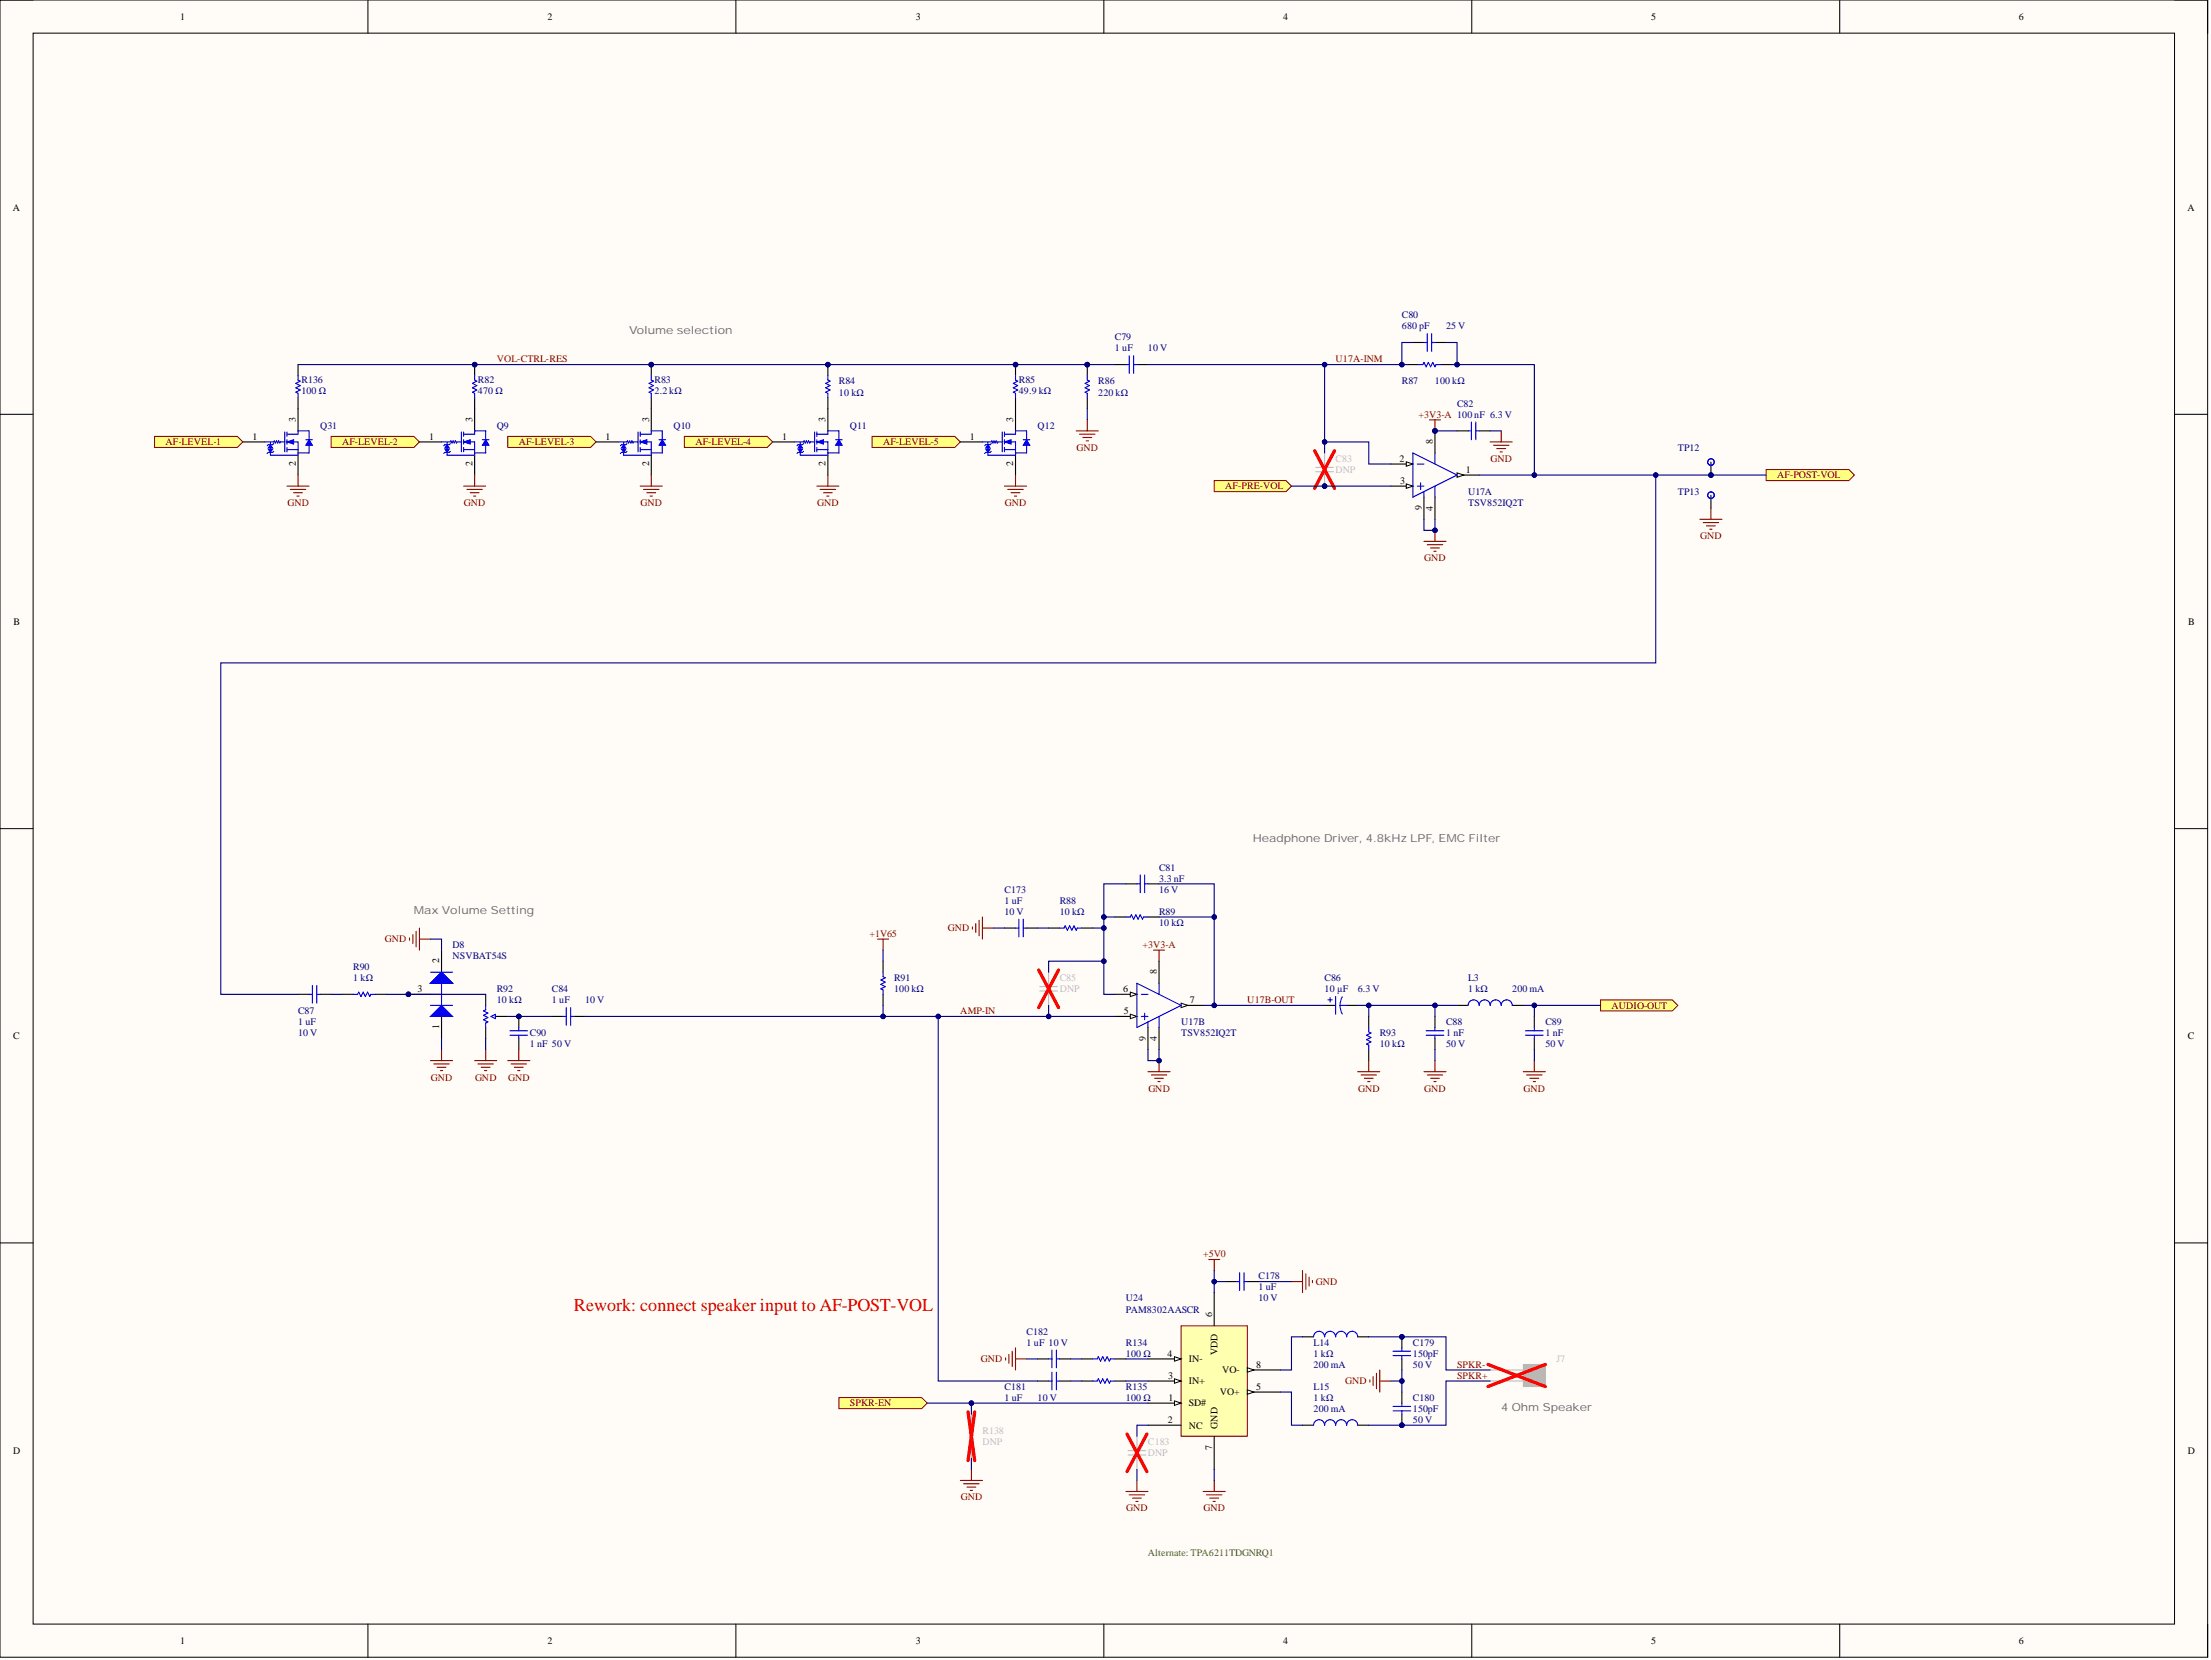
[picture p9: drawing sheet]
<svg xmlns="http://www.w3.org/2000/svg" width="508mm" height="381mm" viewBox="0 0 508 381" stroke-linecap="round" stroke-linejoin="round" font-family="sans-serif">
<defs><g id="words">
<text font-size="4.1" fill="#f00" x="131.8" y="300.8">Rework: connect speaker input to AF-POST-VOL</text>
<g font-size="2.5" fill="#666">
<text x="144.5" y="76.6">Volume selection</text>
<text x="287.7" y="193.2">Headphone Driver, 4.8kHz LPF, EMC Filter</text>
<text x="95" y="209.7">Max Volume Setting</text>
<text x="344.7" y="323.8">4 Ohm Speaker</text>
</g>
<g font-size="2.3">
<text x="41.4" y="4.6">1</text>
<text x="125.7" y="4.6">2</text>
<text x="210.3" y="4.6">3</text>
<text x="294.6" y="4.6">4</text>
<text x="379.1" y="4.6">5</text>
<text x="463.5" y="4.6">6</text>
<text x="3" y="48.3">A</text>
<text x="502.2" y="48.3">A</text>
<text x="58" y="100.9">1</text>
<text x="67.9" y="96.9" transform="rotate(-90 67.9 96.9)">3</text>
<text x="98.5" y="100.9">1</text>
<text x="108.5" y="96.9" transform="rotate(-90 108.5 96.9)">3</text>
<text x="139.1" y="100.9">1</text>
<text x="149" y="96.9" transform="rotate(-90 149 96.9)">3</text>
<text x="179.6" y="100.9">1</text>
<text x="189.6" y="96.9" transform="rotate(-90 189.6 96.9)">3</text>
<text x="222.7" y="100.9">1</text>
<text x="232.7" y="96.9" transform="rotate(-90 232.7 96.9)">3</text>
<text x="329" y="101.9" transform="rotate(-90 329 101.9)">8</text>
<text x="67.9" y="107" transform="rotate(-90 67.9 107)">2</text>
<text x="108.5" y="107" transform="rotate(-90 108.5 107)">2</text>
<text x="149" y="107" transform="rotate(-90 149 107)">2</text>
<text x="189.6" y="107" transform="rotate(-90 189.6 107)">2</text>
<text x="232.7" y="107" transform="rotate(-90 232.7 107)">2</text>
<text x="321.4" y="106">2</text>
<text x="321.4" y="111.1">3</text>
<text x="336.6" y="108.5">1</text>
<text x="326.4" y="117.2" transform="rotate(-90 326.4 117.2)">9</text>
<text x="329" y="117.2" transform="rotate(-90 329 117.2)">4</text>
<text x="3.1" y="143.4">B</text>
<text x="502.4" y="143.4">B</text>
<text x="100.9" y="221.1" transform="rotate(-90 100.9 221.1)">2</text>
<text x="95.9" y="227.7">3</text>
<text x="257.9" y="227.7">6</text>
<text x="265.6" y="223.7" transform="rotate(-90 265.6 223.7)">8</text>
<text x="258" y="232.8">5</text>
<text x="273.2" y="230.2">7</text>
<text x="3" y="238.5">C</text>
<text x="100.9" y="236.2" transform="rotate(-90 100.9 236.2)">1</text>
<text x="263.1" y="238.9" transform="rotate(-90 263.1 238.9)">9</text>
<text x="265.6" y="239" transform="rotate(-90 265.6 239)">4</text>
<text x="502.3" y="238.5">C</text>
<text x="278.3" y="302.3" transform="rotate(-90 278.3 302.3)">6</text>
<text x="268.1" y="311.4">4</text>
<text x="279.5" y="311" transform="rotate(-90 279.5 311)">VDD</text>
<text x="268.2" y="316.5">3</text>
<text x="273" y="312.7">IN-</text>
<text x="273" y="317.7">IN+</text>
<text x="280.6" y="315.2">VO-</text>
<text x="288.4" y="313.9">8</text>
<text x="268.3" y="321.5">1</text>
<text x="273" y="322.8">SD#</text>
<text x="280.1" y="320.3">VO+</text>
<text x="288.4" y="319">5</text>
<text x="268.1" y="326.6">2</text>
<text x="273" y="327.9">NC</text>
<text x="279.5" y="327.9" transform="rotate(-90 279.5 327.9)">GND</text>
<text x="3" y="333.6">D</text>
<text x="278.3" y="332.7" transform="rotate(-90 278.3 332.7)">7</text>
<text x="502.3" y="333.6">D</text>
<text x="41.4" y="377.3">1</text>
<text x="125.7" y="377.3">2</text>
<text x="210.3" y="377.3">3</text>
<text x="294.6" y="377.3">4</text>
<text x="379.1" y="377.3">5</text>
<text x="463.5" y="377.3">6</text>
</g>
<g font-size="2.3" fill="#000080">
<text x="321.9" y="75.6">680 pF</text>
<text x="321.9" y="73">C80</text>
<text x="332" y="75.6">25 V</text>
<text x="256" y="80.6">1 uF</text>
<text x="256" y="78.1">C79</text>
<text x="263.6" y="80.6">10 V</text>
<text x="69.2" y="88">R136</text>
<text x="109.7" y="88">R82</text>
<text x="150.3" y="88">R83</text>
<text x="192.6" y="88.2">R84</text>
<text x="233.9" y="88">R85</text>
<text x="252.2" y="88.2">R86</text>
<text x="321.9" y="88.2">R87</text>
<text x="329.5" y="88.2">100 kΩ</text>
<text x="69.2" y="90.5">100 Ω</text>
<text x="109.7" y="90.5">470 Ω</text>
<text x="150.3" y="90.5">2.2 kΩ</text>
<text x="192.6" y="90.8">10 kΩ</text>
<text x="233.9" y="90.5">49.9 kΩ</text>
<text x="252.2" y="90.8">220 kΩ</text>
<text x="334.5" y="93.3">C82</text>
<text x="73.5" y="98.4">Q31</text>
<text x="114" y="98.4">Q9</text>
<text x="154.6" y="98.4">Q10</text>
<text x="195.1" y="98.4">Q11</text>
<text x="238.2" y="98.4">Q12</text>
<text x="385.2" y="103.5">TP12</text>
<text x="337.1" y="113.6">U17A</text>
<text x="385.2" y="113.6">TP13</text>
<text x="337.1" y="116.1">TSV852IQ2T</text>
<text x="266.1" y="202.4">3.3 nF</text>
<text x="266.1" y="199.8">C81</text>
<text x="230.6" y="207.4">1 uF</text>
<text x="230.6" y="210">10 V</text>
<text x="230.6" y="204.9">C173</text>
<text x="243.3" y="210">10 kΩ</text>
<text x="243.3" y="207.4">R88</text>
<text x="266.1" y="210">R89</text>
<text x="266.1" y="204.9">16 V</text>
<text x="266.1" y="212.5">10 kΩ</text>
<text x="103.9" y="217.6">D8</text>
<text x="103.9" y="220.1">NSVBAT54S</text>
<text x="81.1" y="225.2">1 kΩ</text>
<text x="81.1" y="222.6">R90</text>
<text x="114" y="227.7">R92</text>
<text x="126.7" y="227.7">C84</text>
<text x="205.3" y="227.7">100 kΩ</text>
<text x="205.3" y="225.2">R91</text>
<text x="304.1" y="227.7">10 µF</text>
<text x="304.1" y="225.2">C86</text>
<text x="311.7" y="227.7">6.3 V</text>
<text x="337.1" y="227.7">1 kΩ</text>
<text x="337.1" y="225.2">L3</text>
<text x="347.2" y="227.7">200 mA</text>
<text x="68.4" y="232.8">C87</text>
<text x="114" y="230.2">10 kΩ</text>
<text x="126.7" y="230.2">1 uF</text>
<text x="134.3" y="230.2">10 V</text>
<text x="68.4" y="235.3">1 uF</text>
<text x="68.4" y="237.9">10 V</text>
<text x="121.7" y="237.9">C90</text>
<text x="271.2" y="237.9">TSV852IQ2T</text>
<text x="271.2" y="235.3">U17B</text>
<text x="316.8" y="237.9">R93</text>
<text x="332" y="237.9">1 nF</text>
<text x="332" y="235.3">C88</text>
<text x="354.8" y="237.9">1 nF</text>
<text x="354.8" y="235.3">C89</text>
<text x="121.7" y="240.4">1 nF 50 V</text>
<text x="316.8" y="240.4">10 kΩ</text>
<text x="332" y="240.4">50 V</text>
<text x="354.8" y="240.4">50 V</text>
<text x="288.9" y="293.6">C178</text>
<text x="258.5" y="298.7">U24</text>
<text x="288.9" y="296.2">1 uF</text>
<text x="288.9" y="298.7">10 V</text>
<text x="258.5" y="301.2">PAM8302AASCR</text>
<text x="235.7" y="308.9">1 uF 10 V</text>
<text x="235.7" y="306.3">C182</text>
<text x="258.5" y="311.4">100 Ω</text>
<text x="258.5" y="308.9">R134</text>
<text x="301.6" y="311.4">1 kΩ</text>
<text x="301.6" y="308.9">L14</text>
<text x="324.4" y="311.4">150pF</text>
<text x="324.4" y="308.9">C179</text>
<text x="301.6" y="313.9">200 mA</text>
<text x="324.4" y="313.9">50 V</text>
<text x="230.6" y="321.5">1 uF</text>
<text x="230.6" y="319">C181</text>
<text x="238.2" y="321.5">10 V</text>
<text x="258.5" y="321.5">100 Ω</text>
<text x="258.5" y="319">R135</text>
<text x="301.6" y="321.5">1 kΩ</text>
<text x="301.6" y="319">L15</text>
<text x="324.4" y="321.5">C180</text>
<text x="301.6" y="324.1">200 mA</text>
<text x="324.4" y="324.1">150pF</text>
<text x="324.4" y="326.6">50 V</text>
</g>
<g font-size="2.3" fill="#800000">
<text x="114" y="83.2">VOL-CTRL-RES</text>
<text x="306.7" y="83.2">U17A-INM</text>
<text x="325.7" y="95.9">+3V3-A 100 nF 6.3 V</text>
<text x="38" y="102.2">AF-LEVEL-1</text>
<text x="78.6" y="102.2">AF-LEVEL-2</text>
<text x="119.1" y="102.2">AF-LEVEL-3</text>
<text x="159.7" y="102.2">AF-LEVEL-4</text>
<text x="202.8" y="102.2">AF-LEVEL-5</text>
<text x="247.2" y="103.5">GND</text>
<text x="342.2" y="106">GND</text>
<text x="281.3" y="112.3">AF-PRE-VOL</text>
<text x="408" y="109.8">AF-POST-VOL</text>
<text x="66" y="116.1">GND</text>
<text x="106.5" y="116.1">GND</text>
<text x="147.1" y="116.1">GND</text>
<text x="187.6" y="116.1">GND</text>
<text x="230.7" y="116.1">GND</text>
<text x="390.4" y="123.7">GND</text>
<text x="327" y="128.8">GND</text>
<text x="199.6" y="215">+1V65</text>
<text x="217.6" y="213.8">GND</text>
<text x="88.4" y="216.3">GND</text>
<text x="262.3" y="217.6">+3V3-A</text>
<text x="220.5" y="232.8">AMP-IN</text>
<text x="286.4" y="230.2">U17B-OUT</text>
<text x="370" y="231.5">AUDIO-OUT</text>
<text x="98.9" y="248">GND</text>
<text x="109.1" y="248">GND</text>
<text x="116.7" y="248">GND</text>
<text x="263.7" y="250.5">GND</text>
<text x="311.8" y="250.5">GND</text>
<text x="327" y="250.5">GND</text>
<text x="349.8" y="250.5">GND</text>
<text x="276.2" y="288.6">+5V0</text>
<text x="302.1" y="294.9">GND</text>
<text x="225.2" y="312.7">GND</text>
<text x="308.9" y="317.7">GND</text>
<text x="334.5" y="316.5">SPKR+</text>
<text x="334.5" y="313.9">SPKR-</text>
<text x="195.1" y="322.8">SPKR-EN</text>
<text x="220.6" y="344.4">GND</text>
<text x="258.6" y="346.9">GND</text>
<text x="276.3" y="346.9">GND</text>
</g>
<g font-size="2.3" fill="#bfbebc">
<text x="306.7" y="106">C83</text>
<text x="306.7" y="108.5">DNP</text>
<text x="243.3" y="227.7">DNP</text>
<text x="243.3" y="225.2">C85</text>
<text x="351.5" y="317.7">1</text>
<text x="351.5" y="315.2">2</text>
<text x="357.3" y="312.7">J7</text>
<text x="225.6" y="329.1">R138</text>
<text x="225.6" y="331.7">DNP</text>
<text x="263.6" y="334.2">DNP</text>
<text x="263.6" y="331.7">C183</text>
</g>
<text font-size="2.3" fill="#38761d" x="263.6" y="357">Alternate: TPA6211TDGNRQ1</text>
</g></defs>
<path d="M0 0h506.9v380.4h-506.9z" fill-rule="evenodd" fill="#fffcf8"/>
<path d="M0 0h506.9v380.4h-506.9z" fill="none" stroke="#000" stroke-width=".23"/>
<path d="M7.6 7.6h491.7v365.2h-491.7z" fill-rule="evenodd" fill="#fffcf8"/>
<g fill="none" stroke="#000" stroke-width=".23">
<path d="M0 0h7.6M84.5 0v7.6M169 0v7.6M253.4 0v7.6M337.9 0v7.6M422.4 0v7.6M499.3 0h7.6v7.6M7.6 7.6h491.7v365.2h-491.7zM0 95.1h7.6M499.3 95.1h7.6M0 190.2h7.6M499.3 190.2h7.6"/>
<path d="M0 285.3h7.6M499.3 285.3h7.6M84.5 372.8v7.6M169 372.8v7.6M253.4 372.8v7.6M337.9 372.8v7.6M422.4 372.8v7.6M506.9 372.8v7.6"/>
</g>
<path d="M367.5 229.5h16.5l1.2 1.3-1.2 1.2h-16.5z" fill-rule="evenodd" fill="#ffff80"/>
<path d="M367.5 229.5h16.5l1.2 1.3-1.2 1.2h-16.5z" fill="none" stroke="#800000" stroke-width=".23"/>
<path d="M76 100.2h19l1.3 1.2-1.3 1.3h-19z" fill-rule="evenodd" fill="#ffff80"/>
<path d="M76 100.2h19l1.3 1.2-1.3 1.3h-19z" fill="none" stroke="#800000" stroke-width=".23"/>
<path d="M116.6 100.2h19l1.3 1.2-1.3 1.3h-19z" fill-rule="evenodd" fill="#ffff80"/>
<path d="M116.6 100.2h19l1.3 1.2-1.3 1.3h-19z" fill="none" stroke="#800000" stroke-width=".23"/>
<path d="M157.1 100.2h19l1.3 1.2-1.3 1.3h-19z" fill-rule="evenodd" fill="#ffff80"/>
<path d="M157.1 100.2h19l1.3 1.2-1.3 1.3h-19z" fill="none" stroke="#800000" stroke-width=".23"/>
<path d="M334.5 98.9h2.6M339.6 98.9h2.5" fill="none" stroke="#000" stroke-width=".25"/>
<path d="M337.1 98.9h.7M337.8 96.9v4M338.8 96.9v4M338.8 98.9h.8" fill="none" stroke="#00f" stroke-width=".25"/>
<path d="M328.2 96.4h2.5M329.5 96.4v2.5" fill="none" stroke="#800000" stroke-width=".25"/>
<circle cx="329.5" cy="98.9" r=".51" fill="#000080"/>
<circle cx="329.5" cy="98.9" r=".51" fill="none" stroke="#000080" stroke-width=".23"/>
<path d="M344.7 98.9v2.5M342.1 101.4h5.1M342.9 102.2h3.6M343.7 103h2M344.4 103.7h.5M326.9 124.3h5.1M327.7 125h3.5M328.5 125.8h2M329.2 126.5h.5M329.5 121.7v2.6" fill="none" stroke="#800000" stroke-width=".25"/>
<circle cx="329.5" cy="121.7" r=".51" fill="#000080"/>
<circle cx="329.5" cy="121.7" r=".51" fill="none" stroke="#000080" stroke-width=".23"/>
<path d="M304.1 230.8h2.6M309.2 230.8h2.5M314.3 233.3v2.5M314.3 240.9v2.5" fill="none" stroke="#000" stroke-width=".25"/>
<path d="M304.9 229.5h1M305.4 229v1M306.7 228.7v4.1M307.7 230.8l.1 .8 .4 1.1M307.7 230.8h1.5M308.2 228.8l-.4 1.1-.1 .9M314.3 235.8v1l.5 .3-1 .5 1 .5-1 .5 1 .5-1 .5 .5 .3v1" fill="none" stroke="#00f" stroke-width=".25"/>
<circle cx="190.1" cy="83.7" r=".51" fill="#000080"/>
<circle cx="190.1" cy="83.7" r=".51" fill="none" stroke="#000080" stroke-width=".23"/>
<path d="M190.1 83.7v2.5M190.1 91.3v2.5" fill="none" stroke="#000" stroke-width=".25"/>
<circle cx="190.1" cy="83.7" r=".51" fill="#000080"/>
<circle cx="190.1" cy="83.7" r=".51" fill="none" stroke="#000080" stroke-width=".23"/>
<g fill="none" stroke="#00f" stroke-width=".25">
<path d="M187 99.1v4.6M187.5 99.1v1.1M190.1 86.2v1l.5 .3-1 .5 1 .5-1 .5 1 .5-1 .5 .5 .3v1M192.6 98.9h-2.5v.8h-2.6M258.5 83.7h.8M259.3 81.7v4M260.3 81.7v4M260.3 83.7h.7M325.7 83.7h1l.2-.5 .5 1 .6-1 .5 1 .5-1 .5 1 .2-.5h1M187.5 101.4h2.6v2.6h2.5v-1.8M187.5 103.2h2.6M187.5 100.9v1"/>
<path d="M187.5 102.7v1"/>
</g>
<path d="M190.1 93.8v5.1M256 83.7h2.5M261 83.7h2.6M323.1 83.7h2.6M330.7 83.7h2.6M177.4 101.4h5.1M190.1 104v5" fill="none" stroke="#000" stroke-width=".25"/>
<path d="M192.6 100.9l.8 1.3h-1.5z" fill="#00f"/>
<path d="M192.6 100.9l.8 1.3h-1.5z" fill="none" stroke="#00f" stroke-width=".23"/>
<path d="M184.3 103.8h-1.1l-.2 .3M191.9 100.9h1.5" fill="none" stroke="#00f" stroke-width=".25"/>
<path d="M183.7 102.1l.6 .7h-1.1z" fill="#00f"/>
<path d="M183.7 102.1l.6 .7h-1.1z" fill="none" stroke="#00f" stroke-width=".23"/>
<path d="M183.7 101.6v.3" fill="none" stroke="#00f" stroke-width=".25"/>
<path d="M183.2 103.1h1.1l-.6 .7z" fill="#00f"/>
<path d="M183.2 103.1h1.1l-.6 .7z" fill="none" stroke="#00f" stroke-width=".23"/>
<path d="M183.7 102.7v.4M183.7 104v.5h6.4M184.5 103.6l-.2 .2" fill="none" stroke="#00f" stroke-width=".25"/>
<path d="M187.5 101.4l1.6-.5v1z" fill="#00f"/>
<path d="M187.5 101.4l1.6-.5v1z" fill="none" stroke="#00f" stroke-width=".23"/>
<path d="M146.5 99.1v4.6M147 99.1v1.1M152.1 98.9h-2.6v.8h-2.5M192.6 98.9v2M147 101.4h2.5v2.6h2.6v-1.8M147 103.2h2.5M147 100.9v1M147 102.7v1M182.5 101.4h2l.1-.2 .3 .5 .2-.5 .3 .5 .2-.5 .3 .5 .1-.3h1M184.5 101.8l-.2 .3h-1.1l-.2 .2" fill="none" stroke="#00f" stroke-width=".25"/>
<path d="M187.5 111.6h5.1M188.3 112.3h3.6M189.1 113.1h2M189.8 113.9h.5M190.1 109v2.6" fill="none" stroke="#800000" stroke-width=".25"/>
<path d="M149.5 93.8v5.1M136.9 101.4h5M149.5 104v5" fill="none" stroke="#000" stroke-width=".25"/>
<path d="M152.1 100.9l.7 1.3h-1.5z" fill="#00f"/>
<path d="M152.1 100.9l.7 1.3h-1.5z" fill="none" stroke="#00f" stroke-width=".23"/>
<path d="M143.7 103.8h-1l-.3 .3M151.3 100.9h1.5" fill="none" stroke="#00f" stroke-width=".25"/>
<path d="M143.2 102.1l.5 .7h-1z" fill="#00f"/>
<path d="M143.2 102.1l.5 .7h-1z" fill="none" stroke="#00f" stroke-width=".23"/>
<path d="M143.2 101.6v.3" fill="none" stroke="#00f" stroke-width=".25"/>
<path d="M142.7 103.1h1l-.5 .7z" fill="#00f"/>
<path d="M142.7 103.1h1l-.5 .7z" fill="none" stroke="#00f" stroke-width=".23"/>
<path d="M143.2 102.7v.4M143.2 104v.5h6.3M144 103.6l-.3 .2" fill="none" stroke="#00f" stroke-width=".25"/>
<path d="M147 101.4l1.5-.5v1z" fill="#00f"/>
<path d="M147 101.4l1.5-.5v1z" fill="none" stroke="#00f" stroke-width=".23"/>
<path d="M105.9 99.1v4.6M106.4 99.1v1.1M111.5 98.9h-2.5v.8h-2.6M152.1 98.9v2M106.4 101.4h2.6v2.6h2.5v-1.8M106.4 103.2h2.6M106.4 100.9v1M106.4 102.7v1M141.9 101.4h2.1l.1-.2 .2 .5 .3-.5 .2 .5 .3-.5 .2 .5 .2-.3h1M144 101.8l-.3 .3h-1l-.3 .2" fill="none" stroke="#00f" stroke-width=".25"/>
<path d="M147 111.6h5.1M147.8 112.3h3.5M148.5 113.1h2M149.3 113.9h.5M149.5 109v2.6" fill="none" stroke="#800000" stroke-width=".25"/>
<path d="M109 93.8v5.1M96.3 101.4h5.1M109 104v5" fill="none" stroke="#000" stroke-width=".25"/>
<path d="M111.5 100.9l.8 1.3h-1.5z" fill="#00f"/>
<path d="M111.5 100.9l.8 1.3h-1.5z" fill="none" stroke="#00f" stroke-width=".23"/>
<path d="M103.1 103.8h-1l-.2 .3M110.8 100.9h1.5" fill="none" stroke="#00f" stroke-width=".25"/>
<path d="M102.6 102.1l.5 .7h-1z" fill="#00f"/>
<path d="M102.6 102.1l.5 .7h-1z" fill="none" stroke="#00f" stroke-width=".23"/>
<path d="M102.6 101.6v.3" fill="none" stroke="#00f" stroke-width=".25"/>
<path d="M102.1 103.1h1l-.5 .7z" fill="#00f"/>
<path d="M102.1 103.1h1l-.5 .7z" fill="none" stroke="#00f" stroke-width=".23"/>
<path d="M102.6 102.7v.4M102.6 104v.5h6.4M103.4 103.6l-.3 .2" fill="none" stroke="#00f" stroke-width=".25"/>
<path d="M106.4 101.4l1.6-.5v1z" fill="#00f"/>
<path d="M106.4 101.4l1.6-.5v1z" fill="none" stroke="#00f" stroke-width=".23"/>
<path d="M111.5 98.9v2M101.4 101.4h2l.1-.2 .3 .5 .2-.5 .3 .5 .2-.5 .3 .5 .1-.3h1M103.4 101.8l-.3 .3h-1l-.2 .2" fill="none" stroke="#00f" stroke-width=".25"/>
<path d="M106.4 111.6h5.1M107.2 112.3h3.6M108 113.1h2M108.7 113.9h.5M109 109v2.6M264.8 218.1h2.6M266.1 218.1v2.5M263.6 246h5M264.3 246.7h3.6M265.1 247.5h2M265.9 248.3h.5M266.1 243.4v2.6" fill="none" stroke="#800000" stroke-width=".25"/>
<circle cx="266.1" cy="243.4" r=".51" fill="#000080"/>
<circle cx="266.1" cy="243.4" r=".51" fill="none" stroke="#000080" stroke-width=".23"/>
<path d="M311.7 246h5.1M312.5 246.7h3.5M313.3 247.5h2M314 248.3h.5M314.3 243.4v2.6" fill="none" stroke="#800000" stroke-width=".25"/>
<path d="M256 233.3h5" fill="none" stroke="#000" stroke-width=".25"/>
<path d="M259.5 232.8l1.5 .5-1.5 .5z" fill="#f8fcff"/>
<path d="M259.5 232.8l1.5 .5-1.5 .5z" fill="none" stroke="#000" stroke-width=".23"/>
<path d="M256 228.2h5" fill="none" stroke="#000" stroke-width=".25"/>
<path d="M259.5 227.7l1.5 .5-1.5 .5z" fill="#f8fcff"/>
<path d="M259.5 227.7l1.5 .5-1.5 .5z" fill="none" stroke="#000" stroke-width=".23"/>
<path d="M271.2 230.8h5" fill="none" stroke="#000" stroke-width=".25"/>
<path d="M271.2 230.2l1.5 .6-1.5 .5z" fill="#f8fcff"/>
<path d="M271.2 230.2l1.5 .6-1.5 .5z" fill="none" stroke="#000" stroke-width=".23"/>
<path d="M261 225.7l10.2 5.1-10.2 5zM262.1 228.2h1.5M262.1 233.3h1.5M262.8 232.5v1.6M263.6 234.6v1.2M266.1 225.7v2.5M266.1 233.3v2.5" fill="none" stroke="#00f" stroke-width=".25"/>
<path d="M263.6 235.8v5.1M266.1 220.6v5.1M266.1 235.8v5.1" fill="none" stroke="#000" stroke-width=".25"/>
<circle cx="329.5" cy="98.9" r=".51" fill="#000080"/>
<circle cx="329.5" cy="98.9" r=".51" fill="none" stroke="#000080" stroke-width=".23"/>
<path d="M319.3 111.6h5.1" fill="none" stroke="#000" stroke-width=".25"/>
<path d="M322.9 111.1l1.5 .5-1.5 .5z" fill="#f8fcff"/>
<path d="M322.9 111.1l1.5 .5-1.5 .5z" fill="none" stroke="#000" stroke-width=".23"/>
<path d="M319.3 106.5h5.1" fill="none" stroke="#000" stroke-width=".25"/>
<path d="M322.9 106l1.5 .5-1.5 .5z" fill="#f8fcff"/>
<path d="M322.9 106l1.5 .5-1.5 .5z" fill="none" stroke="#000" stroke-width=".23"/>
<path d="M334.5 109h5.1" fill="none" stroke="#000" stroke-width=".25"/>
<path d="M334.5 108.5l1.6 .5-1.6 .5z" fill="#f8fcff"/>
<path d="M334.5 108.5l1.6 .5-1.6 .5z" fill="none" stroke="#000" stroke-width=".23"/>
<path d="M324.4 104l10.1 5-10.1 5.1zM325.4 106.5h1.5M325.4 111.6h1.5M326.2 110.8v1.5M326.9 112.8v1.3M329.5 104v2.5M329.5 111.6v2.5" fill="none" stroke="#00f" stroke-width=".25"/>
<path d="M329.5 98.9v5.1M326.9 114.1v5.1" fill="none" stroke="#000" stroke-width=".25"/>
<circle cx="329.5" cy="98.9" r=".51" fill="#000080"/>
<circle cx="329.5" cy="98.9" r=".51" fill="none" stroke="#000080" stroke-width=".23"/>
<g fill="none" stroke="#000" stroke-width=".25">
<path d="M329.5 114.1v5.1M240.8 213h2.5M248.4 213h2.5M256 210.5h2.5M258.5 202.9h2.5M263.6 210.5h2.5M263.6 202.9h2.5M329.5 233.3v2.5M329.5 238.4v2.5M334.5 230.8h2.6M347.2 230.8h2.5M352.3 233.3v2.5"/>
<path d="M352.3 238.4v2.5"/>
</g>
<g fill="none" stroke="#00f" stroke-width=".25">
<path d="M243.3 213h1l.3-.5 .5 1 .5-1 .5 1 .5-1 .5 1 .3-.5h1M258.5 210.5h1l.3-.5 .5 1 .5-1 .5 1 .5-1 .5 1 .3-.5h1M261 202.9h.8M261.8 200.8v4.1M262.8 200.8v4.1M262.8 202.9h.8M327.4 237.6h4.1M327.4 236.6h4.1M329.5 235.8v.8M329.5 237.6v.8M337.1 230.8a1.27 1.27 0 0 1 1.2-1.3 1.27 1.27 0 0 1 1.3 1.3 1.27 1.27 0 0 1 1.3-1.3 1.27 1.27 0 0 1 1.2 1.3 1.27 1.27 0 0 1 1.3-1.3 1.27 1.27 0 0 1 1.3 1.3 1.27 1.27 0 0 1 1.2-1.3 1.27 1.27 0 0 1 1.3 1.3M350.3 237.6h4"/>
<path d="M350.3 236.6h4M352.3 235.8v.8M352.3 237.6v.8"/>
</g>
<g fill="none" stroke="#800000" stroke-width=".25">
<path d="M201.5 215.5h2.5M202.8 215.5v2.6M223.3 212.8v.5M224 212v2M224.8 211.2v3.6M225.6 210.5v5M225.6 213h2.5M326.9 246h5.1M327.7 246.7h3.5M328.5 247.5h2M329.2 248.3h.5M329.5 243.4v2.6"/>
<path d="M349.7 246h5.1M350.5 246.7h3.6M351.3 247.5h2M352 248.3h.5M352.3 243.4v2.6"/>
</g>
<path d="M238.7 226.4h4.1M238.7 227.5h4.1M240.8 223.1v3.3M240.8 227.5v3.3" fill="none" stroke="#bfbebc" stroke-width=".25"/>
<path d="M238.5 222.6l4.5 8.7M243 222.6l-4.5 8.7" fill="none" stroke="#f00" stroke-width=".76"/>
<circle cx="93.8" cy="228.2" r=".51" fill="#000080"/>
<circle cx="93.8" cy="228.2" r=".51" fill="none" stroke="#000080" stroke-width=".23"/>
<path d="M101.4 218.1v5M93.8 228.2h5M101.4 233.3v5.1" fill="none" stroke="#000" stroke-width=".25"/>
<circle cx="93.8" cy="228.2" r=".51" fill="#000080"/>
<circle cx="93.8" cy="228.2" r=".51" fill="none" stroke="#000080" stroke-width=".23"/>
<path d="M98.8 228.2h2.6M101.4 225.7v5.1" fill="none" stroke="#00f" stroke-width=".25"/>
<path d="M101.4 230.8l2.5 2.5h-5.1z" fill="#00f"/>
<path d="M98.8 230.8h5.1M101.4 230.8l2.5 2.5h-5.1z" fill="none" stroke="#00f" stroke-width=".25"/>
<path d="M101.4 223.1l2.5 2.6h-5.1z" fill="#00f"/>
<path d="M98.8 223.1h5.1M101.4 223.1l2.5 2.6h-5.1z" fill="none" stroke="#00f" stroke-width=".25"/>
<path d="M101.4 223.1l2.5 2.6h-5.1z" fill="#00f"/>
<g fill="none" stroke="#00f" stroke-width=".25">
<path d="M326.9 78.6h.8M327.7 76.6v4M328.7 76.6v4M328.7 78.6h.8M71 228.2h.7M71.7 226.2v4M72.7 228.2h.8M72.7 226.2v4M81.1 228.2h1l.3-.5 .5 1 .5-1 .5 1 .5-1 .5 1 .3-.5h1M101.4 223.1l2.5 2.6h-5.1zM111.5 230.8v1l-.5 .2 1 .5-1 .5 1 .5-1 .6 1 .5-.5 .2v1M112.7 233.3l1-.5v1z"/>
<path d="M129.3 233.3h.7M130 231.3v4M131 231.3v4M131 233.3h.8M202.8 223.1v1.1l.5 .2-1.1 .5 1.1 .5-1.1 .5 1.1 .5-1.1 .6 .6 .2v1"/>
</g>
<g fill="none" stroke="#800000" stroke-width=".25">
<path d="M94 215.3v.5M94.8 214.5v2.1M95.5 213.8v3.5M96.3 213v5.1M96.3 215.5h2.5M98.8 243.4h5.1M99.6 244.2h3.5M100.4 245h2M101.1 245.7h.5M101.4 240.9v2.5M109 243.4h5M109.7 244.2h3.6"/>
<path d="M110.5 245h2M111.3 245.7h.5M111.5 240.9v2.5"/>
</g>
<g fill="none" stroke="#000" stroke-width=".25">
<path d="M324.4 78.6h2.5M329.5 78.6h2.5M68.4 228.2h2.6M73.5 228.2h2.5M78.6 228.2h2.5M86.2 228.2h2.5M111.5 228.2v2.6M111.5 235.8v2.6M113.8 233.3h2.8M126.7 233.3h2.6M131.8 233.3h2.5M202.8 220.6v2.5"/>
<path d="M202.8 228.2v2.6"/>
</g>
<circle cx="304.1" cy="111.6" r=".51" fill="#000080"/>
<circle cx="304.1" cy="111.6" r=".51" fill="none" stroke="#000080" stroke-width=".23"/>
<path d="M304.1 109v2.6" fill="none" stroke="#bfbebc" stroke-width=".25"/>
<circle cx="304.1" cy="111.6" r=".51" fill="#000080"/>
<circle cx="304.1" cy="111.6" r=".51" fill="none" stroke="#000080" stroke-width=".23"/>
<path d="M302.1 107.3h4.1M302.1 108.3h4.1M304.1 104v3.3M304.1 108.3v.7" fill="none" stroke="#bfbebc" stroke-width=".25"/>
<path d="M301.8 103.5l4.6 8.6M306.4 103.5l-4.6 8.6" fill="none" stroke="#f00" stroke-width=".76"/>
<circle cx="119.1" cy="233.3" r=".51" fill="#000080"/>
<circle cx="119.1" cy="233.3" r=".51" fill="none" stroke="#000080" stroke-width=".23"/>
<path d="M119.1 233.3v2.5" fill="none" stroke="#000" stroke-width=".25"/>
<circle cx="119.1" cy="233.3" r=".51" fill="#000080"/>
<circle cx="119.1" cy="233.3" r=".51" fill="none" stroke="#000080" stroke-width=".23"/>
<path d="M119.1 238.4v2.5" fill="none" stroke="#000" stroke-width=".25"/>
<path d="M117.1 237.6h4M117.1 236.6h4M119.1 235.8v.8M119.1 237.6v.8" fill="none" stroke="#00f" stroke-width=".25"/>
<circle cx="233.2" cy="83.7" r=".51" fill="#000080"/>
<circle cx="233.2" cy="83.7" r=".51" fill="none" stroke="#000080" stroke-width=".23"/>
<path d="M233.2 83.7v2.5M233.2 91.3v2.5" fill="none" stroke="#000" stroke-width=".25"/>
<circle cx="233.2" cy="83.7" r=".51" fill="#000080"/>
<circle cx="233.2" cy="83.7" r=".51" fill="none" stroke="#000080" stroke-width=".23"/>
<path d="M233.2 86.2v1l.5 .3-1 .5 1 .5-1 .5 1 .5-1 .5 .5 .3v1" fill="none" stroke="#00f" stroke-width=".25"/>
<path d="M200.2 100.2h19l1.3 1.2-1.3 1.3h-19z" fill-rule="evenodd" fill="#ffff80"/>
<path d="M200.2 100.2h19l1.3 1.2-1.3 1.3h-19z" fill="none" stroke="#800000" stroke-width=".23"/>
<path d="M233.2 93.8v5.1M220.5 101.4h5.1M233.2 104v5" fill="none" stroke="#000" stroke-width=".25"/>
<path d="M230.1 99.1v4.6M230.6 99.1v1.1M235.7 98.9h-2.5v.8h-2.6M230.6 101.4h2.6v2.6h2.5v-1.8M230.6 103.2h2.6M230.6 100.9v1M230.6 102.7v1" fill="none" stroke="#00f" stroke-width=".25"/>
<path d="M235.7 100.9l.8 1.3h-1.6z" fill="#00f"/>
<path d="M235.7 100.9l.8 1.3h-1.6z" fill="none" stroke="#00f" stroke-width=".23"/>
<path d="M227.3 103.8h-1l-.2 .3M234.9 100.9h1.6" fill="none" stroke="#00f" stroke-width=".25"/>
<path d="M226.8 102.1l.5 .7h-1z" fill="#00f"/>
<path d="M226.8 102.1l.5 .7h-1z" fill="none" stroke="#00f" stroke-width=".23"/>
<path d="M226.8 101.6v.3" fill="none" stroke="#00f" stroke-width=".25"/>
<path d="M226.3 103.1h1l-.5 .7z" fill="#00f"/>
<path d="M226.3 103.1h1l-.5 .7z" fill="none" stroke="#00f" stroke-width=".23"/>
<path d="M226.8 102.7v.4M226.8 104v.5h6.4M227.6 103.6l-.3 .2" fill="none" stroke="#00f" stroke-width=".25"/>
<path d="M230.6 101.4l1.6-.5v1z" fill="#00f"/>
<path d="M230.6 101.4l1.6-.5v1z" fill="none" stroke="#00f" stroke-width=".23"/>
<path d="M235.7 98.9v2M225.6 101.4h2l.1-.2 .3 .5 .2-.5 .3 .5 .2-.5 .3 .5 .1-.3h1M227.6 101.8l-.3 .3h-1l-.2 .2" fill="none" stroke="#00f" stroke-width=".25"/>
<circle cx="149.5" cy="83.7" r=".51" fill="#000080"/>
<circle cx="149.5" cy="83.7" r=".51" fill="none" stroke="#000080" stroke-width=".23"/>
<path d="M149.5 83.7v2.5M149.5 91.3v2.5" fill="none" stroke="#000" stroke-width=".25"/>
<circle cx="149.5" cy="83.7" r=".51" fill="#000080"/>
<circle cx="149.5" cy="83.7" r=".51" fill="none" stroke="#000080" stroke-width=".23"/>
<path d="M149.5 86.2v1l.5 .3-1 .5 1 .5-1 .5 1 .5-1 .5 .5 .3v1" fill="none" stroke="#00f" stroke-width=".25"/>
<circle cx="109" cy="83.7" r=".51" fill="#000080"/>
<circle cx="109" cy="83.7" r=".51" fill="none" stroke="#000080" stroke-width=".23"/>
<path d="M109 83.7v2.5M109 91.3v2.5" fill="none" stroke="#000" stroke-width=".25"/>
<circle cx="109" cy="83.7" r=".51" fill="#000080"/>
<circle cx="109" cy="83.7" r=".51" fill="none" stroke="#000080" stroke-width=".23"/>
<path d="M109 86.2v1l.5 .3-1 .5 1 .5-1 .5 1 .5-1 .5 .5 .3v1" fill="none" stroke="#00f" stroke-width=".25"/>
<path d="M230.6 111.6h5.1M231.4 112.3h3.5M232.2 113.1h2M232.9 113.9h.5M233.2 109v2.6" fill="none" stroke="#800000" stroke-width=".25"/>
<circle cx="249.6" cy="83.7" r=".51" fill="#000080"/>
<circle cx="249.6" cy="83.7" r=".51" fill="none" stroke="#000080" stroke-width=".23"/>
<path d="M249.6 83.7v2.5" fill="none" stroke="#000" stroke-width=".25"/>
<circle cx="249.6" cy="83.7" r=".51" fill="#000080"/>
<circle cx="249.6" cy="83.7" r=".51" fill="none" stroke="#000080" stroke-width=".23"/>
<path d="M249.6 91.3v2.5" fill="none" stroke="#000" stroke-width=".25"/>
<path d="M249.6 86.2v1l.5 .3-1 .5 1 .5-1 .5 1 .5-1 .5 .5 .3v1" fill="none" stroke="#00f" stroke-width=".25"/>
<path d="M247.1 98.9h5.1M247.9 99.7h3.5M249.6 96.4v2.5M248.6 100.4h2.1M249.4 101.2h.5M116.6 243.4h5.1M117.3 244.2h3.6M118.1 245h2M118.9 245.7h.5M119.1 240.9v2.5" fill="none" stroke="#800000" stroke-width=".25"/>
<path d="M278.8 110.3h16.5l1.2 1.3-1.2 1.2h-16.5z" fill-rule="evenodd" fill="#ffff80"/>
<path d="M278.8 110.3h16.5l1.2 1.3-1.2 1.2h-16.5z" fill="none" stroke="#800000" stroke-width=".23"/>
<path d="M271.2 304.3h15.2v25.3h-15.2z" fill-rule="evenodd" fill="#ffffb0"/>
<path d="M271.2 304.3h15.2v25.3h-15.2z" fill="none" stroke="#800000" stroke-width=".23"/>
<path d="M263.6 311.9h7.6" fill="none" stroke="#000" stroke-width=".25"/>
<path d="M269.7 311.4l1.5 .5-1.5 .5z" fill="#f8fcff"/>
<path d="M269.7 311.4l1.5 .5-1.5 .5z" fill="none" stroke="#000" stroke-width=".23"/>
<path d="M263.6 317h7.6" fill="none" stroke="#000" stroke-width=".25"/>
<path d="M269.7 316.5l1.5 .5-1.5 .5z" fill="#f8fcff"/>
<path d="M269.7 316.5l1.5 .5-1.5 .5z" fill="none" stroke="#000" stroke-width=".23"/>
<path d="M263.6 322h7.6" fill="none" stroke="#000" stroke-width=".25"/>
<path d="M269.7 321.5l1.5 .5-1.5 .5z" fill="#f8fcff"/>
<path d="M269.7 321.5l1.5 .5-1.5 .5z" fill="none" stroke="#000" stroke-width=".23"/>
<path d="M286.4 314.4h7.6" fill="none" stroke="#000" stroke-width=".25"/>
<path d="M286.4 313.9l1.5 .5-1.5 .5z" fill="#f8fcff"/>
<path d="M286.4 313.9l1.5 .5-1.5 .5z" fill="none" stroke="#000" stroke-width=".23"/>
<path d="M286.4 319.5h7.6" fill="none" stroke="#000" stroke-width=".25"/>
<path d="M286.4 319l1.5 .5-1.5 .5z" fill="#f8fcff"/>
<path d="M286.4 319l1.5 .5-1.5 .5z" fill="none" stroke="#000" stroke-width=".23"/>
<path d="M230.6 213h2.6M235.7 213h2.5M278.8 296.7v7.6M263.6 327.1h7.6M278.8 329.6v7.7" fill="none" stroke="#000" stroke-width=".25"/>
<path d="M233.2 213h.7M233.9 211v4M234.9 211v4M234.9 213h.8" fill="none" stroke="#00f" stroke-width=".25"/>
<path d="M35.5 100.2h19l1.3 1.2-1.3 1.3h-19z" fill-rule="evenodd" fill="#ffff80"/>
<path d="M35.5 100.2h19l1.3 1.2-1.3 1.3h-19z" fill="none" stroke="#800000" stroke-width=".23"/>
<path d="M192.6 320.8h19l1.3 1.2-1.3 1.3h-19z" fill-rule="evenodd" fill="#ffff80"/>
<path d="M192.6 320.8h19l1.3 1.2-1.3 1.3h-19z" fill="none" stroke="#800000" stroke-width=".23"/>
<path d="M349.7 313.2h5.1v5h-5.1z" fill-rule="evenodd" fill="#bfbebc"/>
<path d="M349.7 313.2h5.1v5h-5.1z" fill="none" stroke="#bfbebc" stroke-width=".23"/>
<path d="M342.1 317h7.6M342.1 314.4h7.6" fill="none" stroke="#bfbebc" stroke-width=".25"/>
<path d="M341.6 313.2l13.2 5M354.8 313.2l-13.2 5" fill="none" stroke="#f00" stroke-width=".76"/>
<path d="M281.3 294.1h2.6M286.4 294.1h2.5" fill="none" stroke="#000" stroke-width=".25"/>
<path d="M283.9 294.1h.7M284.6 292.1v4.1M285.6 292.1v4.1M285.6 294.1h.8" fill="none" stroke="#00f" stroke-width=".25"/>
<path d="M277.5 289.1h2.6M278.8 289.1v2.5" fill="none" stroke="#800000" stroke-width=".25"/>
<circle cx="321.9" cy="306.8" r=".51" fill="#000080"/>
<circle cx="321.9" cy="306.8" r=".51" fill="none" stroke="#000080" stroke-width=".23"/>
<path d="M321.9 306.8v2.6" fill="none" stroke="#000" stroke-width=".25"/>
<circle cx="321.9" cy="306.8" r=".51" fill="#000080"/>
<circle cx="321.9" cy="306.8" r=".51" fill="none" stroke="#000080" stroke-width=".23"/>
<path d="M321.9 311.9v2.5" fill="none" stroke="#000" stroke-width=".25"/>
<path d="M319.8 311.1h4.1M319.8 310.1h4.1M321.9 309.4v.7M321.9 311.1v.8" fill="none" stroke="#00f" stroke-width=".25"/>
<circle cx="321.9" cy="327.1" r=".51" fill="#000080"/>
<circle cx="321.9" cy="327.1" r=".51" fill="none" stroke="#000080" stroke-width=".23"/>
<path d="M321.9 319.5v2.5M321.9 324.6v2.5" fill="none" stroke="#000" stroke-width=".25"/>
<circle cx="321.9" cy="327.1" r=".51" fill="#000080"/>
<circle cx="321.9" cy="327.1" r=".51" fill="none" stroke="#000080" stroke-width=".23"/>
<g fill="none" stroke="#00f" stroke-width=".25">
<path d="M65.4 99.1v4.6M65.9 99.1v1.1M68.4 86.2v1l.5 .3-1 .5 1 .5-1 .5 1 .5-1 .5 .5 .3v1M71 98.9h-2.6v.8h-2.5M65.9 101.4h2.5v2.6h2.6v-1.8M65.9 103.2h2.5M65.9 100.9v1M65.9 102.7v1M240.8 317h.7M240.8 311.9h.7M241.5 309.9v4M241.5 314.9v4.1"/>
<path d="M242.5 309.9v4M242.5 314.9v4.1M242.5 317h.8M242.5 311.9h.8M301.6 306.8a1.27 1.27 0 0 1 1.3-1.2 1.27 1.27 0 0 1 1.2 1.2 1.27 1.27 0 0 1 1.3-1.2 1.27 1.27 0 0 1 1.3 1.2 1.27 1.27 0 0 1 1.2-1.2 1.27 1.27 0 0 1 1.3 1.2 1.27 1.27 0 0 1 1.3-1.2 1.27 1.27 0 0 1 1.2 1.2M301.6 327.1a1.27 1.27 0 0 1 1.3-1.3 1.27 1.27 0 0 1 1.2 1.3 1.27 1.27 0 0 1 1.3-1.3 1.27 1.27 0 0 1 1.3 1.3 1.27 1.27 0 0 1 1.2-1.3 1.27 1.27 0 0 1 1.3 1.3 1.27 1.27 0 0 1 1.3-1.3 1.27 1.27 0 0 1 1.2 1.3M319.8 323.8h4.1M319.8 322.8h4.1M321.9 322v.8M321.9 323.8v.8"/>
</g>
<path d="M68.4 83.7v2.5M68.4 91.3v7.6M55.8 101.4h5M68.4 104v5M238.2 317h2.6M238.2 311.9h2.6M243.3 317h2.5M243.3 311.9h2.5M299.1 306.8h2.5M311.7 306.8h2.6M299.1 327.1h2.5M311.7 327.1h2.6" fill="none" stroke="#000" stroke-width=".25"/>
<g fill="none" stroke="#800000" stroke-width=".25">
<path d="M296.5 294.1h2.6M299.1 291.6v5.1M299.8 292.4v3.5M300.6 293.1v2.1M301.3 293.9v.5M230.9 311.6v.6M231.6 310.9v2M232.4 310.1v3.6M233.2 309.4v5M233.2 311.9h2.5M314.5 316.7v.5M315.3 316v2"/>
<path d="M316 315.2v3.5M316.8 314.4v5.1M316.8 317h2.5M261 339.8v2.5M278.8 339.8v2.5M258.5 342.3h5.1M259.3 343.1h3.5M260 343.8h2.1M260.8 344.6h.5M276.2 342.3h5.1M277 343.1h3.6M277.8 343.8h2"/>
<path d="M278.5 344.6h.5"/>
</g>
<path d="M259 334h4.1M259 332.9h4.1M261 329.6v3.3M261 334v3.3" fill="none" stroke="#bfbebc" stroke-width=".25"/>
<path d="M258.8 329.1l4.5 8.7M263.3 329.1l-4.5 8.7" fill="none" stroke="#f00" stroke-width=".76"/>
<path d="M71 100.9l.7 1.3h-1.5z" fill="#00f"/>
<path d="M71 100.9l.7 1.3h-1.5z" fill="none" stroke="#00f" stroke-width=".23"/>
<path d="M62.6 103.8h-1l-.3 .3M70.2 100.9h1.5" fill="none" stroke="#00f" stroke-width=".25"/>
<path d="M62.1 102.1l.5 .7h-1z" fill="#00f"/>
<path d="M62.1 102.1l.5 .7h-1z" fill="none" stroke="#00f" stroke-width=".23"/>
<path d="M62.1 101.6v.3" fill="none" stroke="#00f" stroke-width=".25"/>
<path d="M61.6 103.1h1l-.5 .7z" fill="#00f"/>
<path d="M61.6 103.1h1l-.5 .7z" fill="none" stroke="#00f" stroke-width=".23"/>
<path d="M62.1 102.7v.4M62.1 104v.5h6.3M62.9 103.6l-.3 .2" fill="none" stroke="#00f" stroke-width=".25"/>
<path d="M65.9 101.4l1.5-.5v1z" fill="#00f"/>
<path d="M65.9 101.4l1.5-.5v1z" fill="none" stroke="#00f" stroke-width=".23"/>
<path d="M71 98.9v2M60.8 101.4h2.1l.1-.2 .2 .5 .3-.5 .2 .5 .3-.5 .2 .5 .2-.3h1M62.9 101.8l-.3 .3h-1l-.3 .2M250.9 311.9h1l.3-.5 .5 1 .5-1 .5 1 .5-1 .5 1 .3-.5h1M250.9 317h1l.3-.5 .5 1 .5-1 .5 1 .5-1 .5 1 .3-.5h1" fill="none" stroke="#00f" stroke-width=".25"/>
<path d="M65.9 111.6h5.1M66.7 112.3h3.5M67.4 113.1h2M68.2 113.9h.5M68.4 109v2.6M220.5 339.8h5.1M223 337.3v2.5M221.3 340.6h3.5M222 341.3h2M222.8 342.1h.5" fill="none" stroke="#800000" stroke-width=".25"/>
<path d="M223 324.6v3.5l.5 .3-1 .5 1 .5-1 .5 1 .5-1 .5 .5 .3v3.5" fill="none" stroke="#bfbebc" stroke-width=".25"/>
<path d="M222.3 324.1l1.5 11.1M223.8 324.1l-1.5 11.1" fill="none" stroke="#f00" stroke-width=".76"/>
<path d="M248.4 311.9h2.5M248.4 317h2.5M256 311.9h2.5M256 317h2.5" fill="none" stroke="#000" stroke-width=".25"/>
<path d="M405.5 107.8h19l1.3 1.2-1.3 1.3h-19z" fill-rule="evenodd" fill="#ffff80"/>
<path d="M405.5 107.8h19l1.3 1.2-1.3 1.3h-19z" fill="none" stroke="#800000" stroke-width=".23"/>
<path d="M390.3 119.2h5.1M391.1 119.9h3.5M392.8 116.6v2.6M391.8 120.7h2M392.6 121.5h.5" fill="none" stroke="#800000" stroke-width=".25"/>
<circle cx="392.8" cy="109" r=".51" fill="#000080"/>
<circle cx="392.8" cy="109" r=".51" fill="none" stroke="#000080" stroke-width=".23"/>
<path d="M392.8 106.1v2.9" fill="none" stroke="#000" stroke-width=".25"/>
<circle cx="392.8" cy="109" r=".51" fill="#000080"/>
<circle cx="392.8" cy="109" r=".51" fill="none" stroke="#000080" stroke-width=".23"/>
<g fill="none" stroke="#00f" stroke-width=".25">
<circle cx="392.8" cy="113.7" r=".75"/>
<circle cx="392.8" cy="106" r=".75"/>
</g>
<path d="M392.8 113.7v2.9" fill="none" stroke="#000" stroke-width=".25"/>
<path d="M329.5 98.9h5" fill="none" stroke="#000080" stroke-width=".25"/>
<circle cx="329.5" cy="98.9" r=".51" fill="#000080"/>
<circle cx="329.5" cy="98.9" r=".51" fill="none" stroke="#000080" stroke-width=".23"/>
<path d="M342.1 98.9h2.6M314.3 230.8v2.5" fill="none" stroke="#000080" stroke-width=".25"/>
<circle cx="314.3" cy="230.8" r=".51" fill="#000080"/>
<circle cx="314.3" cy="230.8" r=".51" fill="none" stroke="#000080" stroke-width=".23"/>
<path d="M263.6 240.9v2.5h2.5v-2.5" fill="none" stroke="#000080" stroke-width=".25"/>
<circle cx="266.1" cy="243.4" r=".51" fill="#000080"/>
<circle cx="266.1" cy="243.4" r=".51" fill="none" stroke="#000080" stroke-width=".23"/>
<path d="M326.9 119.2v2.5h2.6v-2.5" fill="none" stroke="#000080" stroke-width=".25"/>
<circle cx="329.5" cy="121.7" r=".51" fill="#000080"/>
<circle cx="329.5" cy="121.7" r=".51" fill="none" stroke="#000080" stroke-width=".23"/>
<path d="M278.8 230.8h25.3" fill="none" stroke="#000080" stroke-width=".25"/>
<circle cx="278.8" cy="230.8" r=".51" fill="#000080"/>
<circle cx="278.8" cy="230.8" r=".51" fill="none" stroke="#000080" stroke-width=".23"/>
<path d="M329.5 230.8v2.5" fill="none" stroke="#000080" stroke-width=".25"/>
<circle cx="329.5" cy="230.8" r=".51" fill="#000080"/>
<circle cx="329.5" cy="230.8" r=".51" fill="none" stroke="#000080" stroke-width=".23"/>
<path d="M352.3 230.8v2.5" fill="none" stroke="#000080" stroke-width=".25"/>
<circle cx="352.3" cy="230.8" r=".51" fill="#000080"/>
<circle cx="352.3" cy="230.8" r=".51" fill="none" stroke="#000080" stroke-width=".23"/>
<path d="M266.1 210.5h12.7v20.3h-2.6M329.5 240.9v2.5M352.3 240.9v2.5" fill="none" stroke="#000080" stroke-width=".25"/>
<circle cx="278.8" cy="210.5" r=".51" fill="#000080"/>
<circle cx="278.8" cy="210.5" r=".51" fill="none" stroke="#000080" stroke-width=".23"/>
<circle cx="278.8" cy="230.8" r=".51" fill="#000080"/>
<circle cx="278.8" cy="230.8" r=".51" fill="none" stroke="#000080" stroke-width=".23"/>
<path d="M258.5 202.9h-5.1v7.6" fill="none" stroke="#000080" stroke-width=".25"/>
<circle cx="253.4" cy="210.5" r=".51" fill="#000080"/>
<circle cx="253.4" cy="210.5" r=".51" fill="none" stroke="#000080" stroke-width=".23"/>
<path d="M266.1 202.9h12.7v7.6" fill="none" stroke="#000080" stroke-width=".25"/>
<circle cx="278.8" cy="210.5" r=".51" fill="#000080"/>
<circle cx="278.8" cy="210.5" r=".51" fill="none" stroke="#000080" stroke-width=".23"/>
<path d="M253.4 220.6h-12.6v2.5" fill="none" stroke="#000080" stroke-width=".25"/>
<circle cx="253.4" cy="220.6" r=".51" fill="#000080"/>
<circle cx="253.4" cy="220.6" r=".51" fill="none" stroke="#000080" stroke-width=".23"/>
<path d="M240.8 230.8v2.5" fill="none" stroke="#000080" stroke-width=".25"/>
<circle cx="240.8" cy="233.3" r=".51" fill="#000080"/>
<circle cx="240.8" cy="233.3" r=".51" fill="none" stroke="#000080" stroke-width=".23"/>
<path d="M250.9 213h2.5" fill="none" stroke="#000080" stroke-width=".25"/>
<circle cx="253.4" cy="213" r=".51" fill="#000080"/>
<circle cx="253.4" cy="213" r=".51" fill="none" stroke="#000080" stroke-width=".23"/>
<path d="M202.8 218.1v2.5M202.8 230.8v2.5" fill="none" stroke="#000080" stroke-width=".25"/>
<circle cx="202.8" cy="233.3" r=".51" fill="#000080"/>
<circle cx="202.8" cy="233.3" r=".51" fill="none" stroke="#000080" stroke-width=".23"/>
<path d="M98.8 215.5h2.6v2.6M88.7 228.2h22.8M101.4 238.4v2.5" fill="none" stroke="#000080" stroke-width=".25"/>
<circle cx="93.8" cy="228.2" r=".51" fill="#000080"/>
<circle cx="93.8" cy="228.2" r=".51" fill="none" stroke="#000080" stroke-width=".23"/>
<path d="M332 78.6h2.5v5.1M249.6 93.8v2.6M76 228.2h2.6M111.5 238.4v2.5" fill="none" stroke="#000080" stroke-width=".25"/>
<circle cx="334.5" cy="83.7" r=".51" fill="#000080"/>
<circle cx="334.5" cy="83.7" r=".51" fill="none" stroke="#000080" stroke-width=".23"/>
<path d="M324.4 78.6h-2.5v5.1" fill="none" stroke="#000080" stroke-width=".25"/>
<circle cx="321.9" cy="83.7" r=".51" fill="#000080"/>
<circle cx="321.9" cy="83.7" r=".51" fill="none" stroke="#000080" stroke-width=".23"/>
<path d="M304.1 104v-2.6h10.2v5.1h5" fill="none" stroke="#000080" stroke-width=".25"/>
<circle cx="304.1" cy="101.4" r=".51" fill="#000080"/>
<circle cx="304.1" cy="101.4" r=".51" fill="none" stroke="#000080" stroke-width=".23"/>
<path d="M249.6 83.7h6.4" fill="none" stroke="#000080" stroke-width=".25"/>
<circle cx="249.6" cy="83.7" r=".51" fill="#000080"/>
<circle cx="249.6" cy="83.7" r=".51" fill="none" stroke="#000080" stroke-width=".23"/>
<path d="M296.5 111.6h22.8" fill="none" stroke="#000080" stroke-width=".25"/>
<circle cx="304.1" cy="111.6" r=".51" fill="#000080"/>
<circle cx="304.1" cy="111.6" r=".51" fill="none" stroke="#000080" stroke-width=".23"/>
<path d="M228.1 213h2.5M238.2 213h2.6M278.8 294.1h2.5M288.9 294.1h7.6" fill="none" stroke="#000080" stroke-width=".25"/>
<circle cx="278.8" cy="294.2" r=".51" fill="#000080"/>
<circle cx="278.8" cy="294.2" r=".51" fill="none" stroke="#000080" stroke-width=".23"/>
<path d="M212.9 322h50.7" fill="none" stroke="#000080" stroke-width=".25"/>
<circle cx="223" cy="322" r=".51" fill="#000080"/>
<circle cx="223" cy="322" r=".51" fill="none" stroke="#000080" stroke-width=".23"/>
<path d="M235.7 311.9h2.5M245.8 317h2.6M245.8 311.9h2.6M258.5 317h5.1M258.5 311.9h5.1M314.3 306.8h17.7v7.6h10.1M261 337.3v2.5M263.6 327.1h-2.6v2.5M278.8 337.3v2.5" fill="none" stroke="#000080" stroke-width=".25"/>
<circle cx="321.9" cy="306.8" r=".51" fill="#000080"/>
<circle cx="321.9" cy="306.8" r=".51" fill="none" stroke="#000080" stroke-width=".23"/>
<path d="M319.3 317h2.6" fill="none" stroke="#000080" stroke-width=".25"/>
<circle cx="321.9" cy="317" r=".51" fill="#000080"/>
<circle cx="321.9" cy="317" r=".51" fill="none" stroke="#000080" stroke-width=".23"/>
<path d="M342.1 317h-10.1v10.1h-17.7" fill="none" stroke="#000080" stroke-width=".25"/>
<circle cx="321.9" cy="327.1" r=".51" fill="#000080"/>
<circle cx="321.9" cy="327.1" r=".51" fill="none" stroke="#000080" stroke-width=".23"/>
<path d="M323.1 83.7h-19v17.7M294 319.5h2.5v7.6h2.6M299.1 306.8h-2.6v7.6h-2.5" fill="none" stroke="#000080" stroke-width=".25"/>
<circle cx="321.9" cy="83.7" r=".51" fill="#000080"/>
<circle cx="321.9" cy="83.7" r=".51" fill="none" stroke="#000080" stroke-width=".23"/>
<circle cx="304.1" cy="83.7" r=".51" fill="#000080"/>
<circle cx="304.1" cy="83.7" r=".51" fill="none" stroke="#000080" stroke-width=".23"/>
<circle cx="304.1" cy="101.4" r=".51" fill="#000080"/>
<circle cx="304.1" cy="101.4" r=".51" fill="none" stroke="#000080" stroke-width=".23"/>
<path d="M263.6 83.7h40.5" fill="none" stroke="#000080" stroke-width=".25"/>
<circle cx="304.1" cy="83.7" r=".51" fill="#000080"/>
<circle cx="304.1" cy="83.7" r=".51" fill="none" stroke="#000080" stroke-width=".23"/>
<path d="M68.4 83.7h181.2" fill="none" stroke="#000080" stroke-width=".25"/>
<circle cx="249.6" cy="83.7" r=".51" fill="#000080"/>
<circle cx="249.6" cy="83.7" r=".51" fill="none" stroke="#000080" stroke-width=".23"/>
<circle cx="233.2" cy="83.7" r=".51" fill="#000080"/>
<circle cx="233.2" cy="83.7" r=".51" fill="none" stroke="#000080" stroke-width=".23"/>
<circle cx="190.1" cy="83.7" r=".51" fill="#000080"/>
<circle cx="190.1" cy="83.7" r=".51" fill="none" stroke="#000080" stroke-width=".23"/>
<circle cx="149.5" cy="83.7" r=".51" fill="#000080"/>
<circle cx="149.5" cy="83.7" r=".51" fill="none" stroke="#000080" stroke-width=".23"/>
<circle cx="109" cy="83.7" r=".51" fill="#000080"/>
<circle cx="109" cy="83.7" r=".51" fill="none" stroke="#000080" stroke-width=".23"/>
<path d="M333.3 83.7h19v25.3" fill="none" stroke="#000080" stroke-width=".25"/>
<circle cx="334.5" cy="83.7" r=".51" fill="#000080"/>
<circle cx="334.5" cy="83.7" r=".51" fill="none" stroke="#000080" stroke-width=".23"/>
<circle cx="352.3" cy="109" r=".51" fill="#000080"/>
<circle cx="352.3" cy="109" r=".51" fill="none" stroke="#000080" stroke-width=".23"/>
<path d="M339.6 109h40.6v43.1h-329.5v76.1h17.7" fill="none" stroke="#000080" stroke-width=".25"/>
<circle cx="352.3" cy="109" r=".51" fill="#000080"/>
<circle cx="352.3" cy="109" r=".51" fill="none" stroke="#000080" stroke-width=".23"/>
<circle cx="380.2" cy="109" r=".51" fill="#000080"/>
<circle cx="380.2" cy="109" r=".51" fill="none" stroke="#000080" stroke-width=".23"/>
<path d="M116.6 233.3h10.1" fill="none" stroke="#000080" stroke-width=".25"/>
<circle cx="119.1" cy="233.3" r=".51" fill="#000080"/>
<circle cx="119.1" cy="233.3" r=".51" fill="none" stroke="#000080" stroke-width=".23"/>
<path d="M256 210.5h-2.6v17.7h2.6" fill="none" stroke="#000080" stroke-width=".25"/>
<circle cx="253.4" cy="220.6" r=".51" fill="#000080"/>
<circle cx="253.4" cy="220.6" r=".51" fill="none" stroke="#000080" stroke-width=".23"/>
<circle cx="253.4" cy="213" r=".51" fill="#000080"/>
<circle cx="253.4" cy="213" r=".51" fill="none" stroke="#000080" stroke-width=".23"/>
<circle cx="253.4" cy="210.5" r=".51" fill="#000080"/>
<circle cx="253.4" cy="210.5" r=".51" fill="none" stroke="#000080" stroke-width=".23"/>
<path d="M311.7 230.8h22.8" fill="none" stroke="#000080" stroke-width=".25"/>
<circle cx="314.3" cy="230.8" r=".51" fill="#000080"/>
<circle cx="314.3" cy="230.8" r=".51" fill="none" stroke="#000080" stroke-width=".23"/>
<circle cx="329.5" cy="230.8" r=".51" fill="#000080"/>
<circle cx="329.5" cy="230.8" r=".51" fill="none" stroke="#000080" stroke-width=".23"/>
<path d="M349.7 230.8h17.8" fill="none" stroke="#000080" stroke-width=".25"/>
<circle cx="352.3" cy="230.8" r=".51" fill="#000080"/>
<circle cx="352.3" cy="230.8" r=".51" fill="none" stroke="#000080" stroke-width=".23"/>
<path d="M321.9 314.4v5.1" fill="none" stroke="#000080" stroke-width=".25"/>
<circle cx="321.9" cy="317" r=".51" fill="#000080"/>
<circle cx="321.9" cy="317" r=".51" fill="none" stroke="#000080" stroke-width=".23"/>
<path d="M215.4 233.3v83.7h22.8" fill="none" stroke="#000080" stroke-width=".25"/>
<circle cx="215.4" cy="233.3" r=".51" fill="#000080"/>
<circle cx="215.4" cy="233.3" r=".51" fill="none" stroke="#000080" stroke-width=".23"/>
<path d="M134.3 233.3h121.7" fill="none" stroke="#000080" stroke-width=".25"/>
<circle cx="202.8" cy="233.3" r=".51" fill="#000080"/>
<circle cx="202.8" cy="233.3" r=".51" fill="none" stroke="#000080" stroke-width=".23"/>
<circle cx="215.4" cy="233.3" r=".51" fill="#000080"/>
<circle cx="215.4" cy="233.3" r=".51" fill="none" stroke="#000080" stroke-width=".23"/>
<circle cx="240.8" cy="233.3" r=".51" fill="#000080"/>
<circle cx="240.8" cy="233.3" r=".51" fill="none" stroke="#000080" stroke-width=".23"/>
<path d="M223 322v2.6" fill="none" stroke="#000080" stroke-width=".25"/>
<circle cx="223" cy="322" r=".51" fill="#000080"/>
<circle cx="223" cy="322" r=".51" fill="none" stroke="#000080" stroke-width=".23"/>
<path d="M278.8 291.6v5.1M223 334.7v2.6" fill="none" stroke="#000080" stroke-width=".25"/>
<circle cx="278.8" cy="294.2" r=".51" fill="#000080"/>
<circle cx="278.8" cy="294.2" r=".51" fill="none" stroke="#000080" stroke-width=".23"/>
<path d="M380.2 109h25.3" fill="none" stroke="#000080" stroke-width=".25"/>
<circle cx="392.8" cy="109" r=".51" fill="#000080"/>
<circle cx="392.8" cy="109" r=".51" fill="none" stroke="#000080" stroke-width=".23"/>
<circle cx="380.2" cy="109" r=".51" fill="#000080"/>
<circle cx="380.2" cy="109" r=".51" fill="none" stroke="#000080" stroke-width=".23"/>
<use href="#words"/>
</svg>
